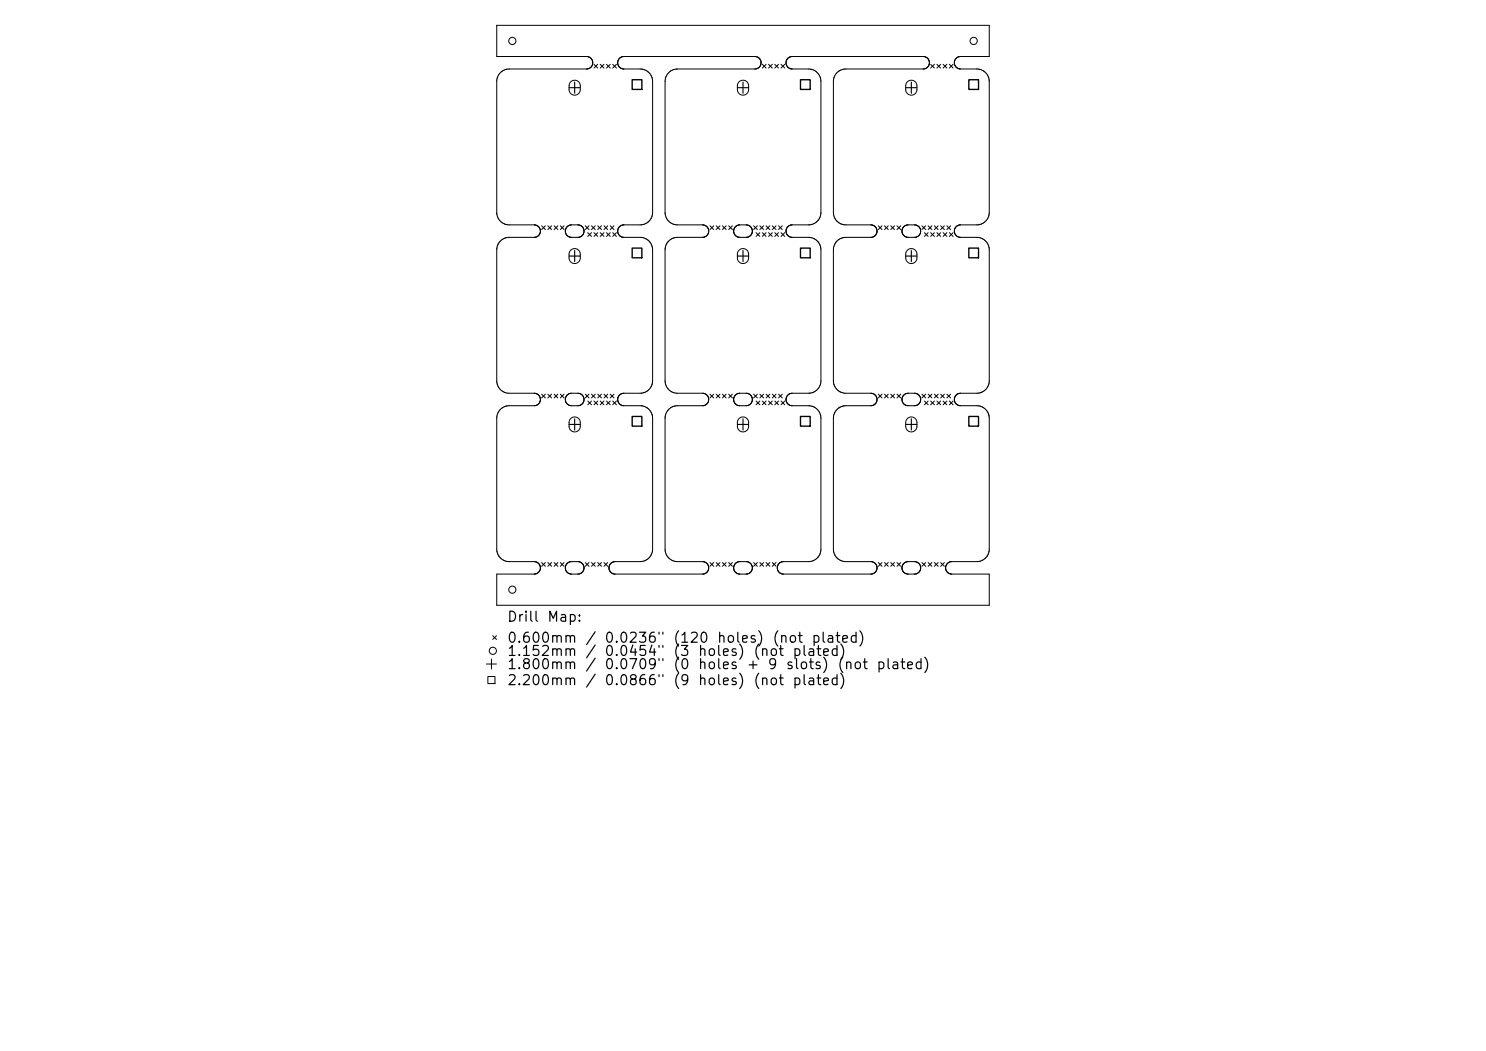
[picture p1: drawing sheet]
<svg xmlns="http://www.w3.org/2000/svg" width="297mm" height="210mm" viewBox="0 0 297 210" stroke-linecap="round" stroke-linejoin="round" font-family="sans-serif">
<defs><g id="words">
<g font-size="2">
<text x="101.2" y="124.7">Drill</text>
<text x="109.2" y="124.7">Map:</text>
<text x="101.2" y="128.9">0.600mm</text>
<text x="101.2" y="131.6">1.152mm</text>
<text x="116.8" y="128.9">/</text>
<text x="116.8" y="131.6">/</text>
<text x="120.7" y="128.9">0.0236&quot;</text>
<text x="120.7" y="131.6">0.0454&quot;</text>
<text x="134.4" y="128.9">(120</text>
<text x="134.4" y="131.6">(3</text>
<text x="139.4" y="131.6">holes)</text>
<text x="143.2" y="128.9">holes)</text>
<text x="150.4" y="131.6">(not</text>
<text x="154.2" y="128.9">(not</text>
<text x="158.2" y="131.6">plated)</text>
<text x="162" y="128.9">plated)</text>
<text x="101.2" y="134.2">1.800mm</text>
<text x="101.2" y="137.4">2.200mm</text>
<text x="116.8" y="134.2">/</text>
<text x="116.8" y="137.4">/</text>
<text x="120.7" y="134.2">0.0709&quot;</text>
<text x="120.7" y="137.4">0.0866&quot;</text>
<text x="134.4" y="134.2">(0</text>
<text x="134.4" y="137.4">(9</text>
<text x="139.4" y="134.2">holes</text>
<text x="139.4" y="137.4">holes)</text>
<text x="149.1" y="134.2">+</text>
<text x="150.4" y="137.4">(not</text>
<text x="153.3" y="134.2">9</text>
<text x="156.9" y="134.2">slots)</text>
<text x="158.2" y="137.4">plated)</text>
<text x="167.2" y="134.2">(not</text>
<text x="175" y="134.2">plated)</text>
</g>
</g></defs>
<g fill="none" stroke="#000" stroke-width=".2">
<path d="M100.4 14.2l-.8 .9-.3 1.2v26.1l.3 1.2M100.4 14.2h.1M101.3 13.8l-.9 .4M101.3 13.8h.1M114.1 16.4a1.12 1.12 0 0 1 1.2-.3 1.12 1.12 0 0 1 .7 1v.8a1.12 1.12 0 0 1-1.1 1.1 1.12 1.12 0 0 1-1.2-1.1l.1-.9zM118.7 12.8l.8 .8M119.5 12.8l-.8 .8M120 12.8l.7 .8M120.7 12.8l-.7 .8M121.2 12.8l.8 .8M122 12.8l-.8 .8M122.5 12.8l.7 .8"/>
<path d="M123.2 12.8l-.7 .8M128.7 13.9l-4.4-.2-.7-.6-.1-1 .5-.6 .6-.2h26.3l.8 .3 .4 .8-.3 .9-.8 .5h-15.6a2.49 2.49 0 0 0-2.5 2.5v26.1l.3 1.2M128.7 13.9h.1M128.7 13.9l.4 .2M129.1 14.1h.1M129.1 14.1l.4 .2M129.5 14.3v.1M129.5 14.4l.4 .3M129.9 14.7h.1M129.9 14.7l.4 .8 .1 .8v26.1l-.1 .8M147.7 16.4a1.12 1.12 0 0 1 1.2-.3 1.12 1.12 0 0 1 .7 1v.8a1.12 1.12 0 0 1-1.1 1.1 1.12 1.12 0 0 1-1.1-1.1v-.9zM152.4 12.8l.7 .8"/>
<path d="M153.1 12.8l-.7 .8M153.6 12.8l.8 .8M154.4 12.8l-.8 .8M154.9 12.8l.7 .8M155.6 12.8l-.7 .8M156.1 12.8l.7 .8M156.8 12.8l-.7 .8M167.7 14.2l-.8 .9-.3 1.2v26.1l.1 .8 .4 .8M167.7 14.2h.1M167.9 14.1l-.2 .1M167.9 14.1h.1M181.4 16.4a1.12 1.12 0 0 1 1.2-.3 1.12 1.12 0 0 1 .7 1v.8a1.12 1.12 0 0 1-1.2 1.1 1.12 1.12 0 0 1-1.1-1.1v-.9z"/>
<path d="M185.3 11.6l-.8-.3h-26.2l-.6 .2-.5 .6v1l.7 .6 3.7 .1a2.49 2.49 0 0 1 2.5 2.5v26.1l-.3 1.2M185.3 11.6h.1M185.3 11.6l.4 .6v.7l-.4 .6-.6 .3h-15.6l-1.2 .3M186 12.8l.8 .8M186.8 12.8l-.8 .8M187.3 12.8l.7 .8M188 12.8l-.7 .8M188.5 12.8l.7 .8M189.2 12.8l-.7 .8M189.7 12.8l.8 .8M190.5 12.8l-.8 .8M191.2 11.6l-.4 .5-.1 .6 .3 .5 .4 .4 .5 .2h3.6"/>
<path d="M191.2 11.6l.7-.3h5.8v-6.2h-98.4v6.2h18l.8 .4 .4 .7-.3 .9-.9 .5h-16M191.2 11.6h.1M195.5 13.8h.1M195.5 13.8l1.1 .4M196.6 14.2h.1M196.6 14.2l.8 .9 .3 .9M197.7 16h.1M197.7 16v26.9M99.3 49.7v26.4l.1 .7M99.3 49.7h.1M99.6 43.6h.1M99.6 43.6l.8 .9"/>
<path d="M100.4 44.5h.1M100.4 44.5l.9 .4M101.3 47.5a2.49 2.49 0 0 0-2 2.2M101.3 44.9h.1M101.3 44.9l5.7 .1 .7 .4 .3 .8-.3 .8-.7 .4-5.7 .1M101.3 47.5h.1M108.3 45.1l.7 .8M109 45.1l-.7 .8M109.5 45.1l.7 .8M110.2 45.1l-.7 .8M110.7 45.1l.8 .8M111.5 45.1l-.8 .8"/>
<path d="M112 45.1l.7 .8M112.7 45.1l-.7 .8M113.4 45.3l.7-.4 1.9 .1 .6 .7v1l-.3 .4-.5 .3-2-.1-.5-.3-.3-.6v-.6zM113.7 50.8a1.12 1.12 0 0 1 1.2-1.1 1.12 1.12 0 0 1 1.1 1.1M113.7 50.8v.7a1.12 1.12 0 0 0 1.2 1.2 1.12 1.12 0 0 0 1.1-1.2v-.7M117 45.1l.7 .8M117.5 46.5l.7 .7M117.7 45.1l-.7 .8M118.2 46.5l-.7 .7M118.2 45.1l.8 .8M118.7 46.5l.8 .7M119 45.1l-.8 .8"/>
<path d="M119.5 46.5l-.8 .7M119.5 45.1l.7 .8M120 46.5l.7 .7M120.2 45.1l-.7 .8M120.7 46.5l-.7 .7M120.7 45.1l.8 .8M121.2 46.5l.8 .7M121.5 45.1l-.8 .8M122 46.5l-.8 .7M122 45.1l.7 .8M122.5 46.5l.7 .7M122.7 45.1l-.7 .8"/>
<path d="M123.2 46.5l-.7 .7M129.1 47.7h.1M129.1 47.7l.6 .5 .4 .5 .3 1.2v26.2l-.1 .7M129.5 44.4l-.6 .3-.7 .2-3.9 .1-.6 .4-.2 .7 .2 .8 .6 .5h3.9l.9 .3M129.5 44.4h.1M129.9 44l-.4 .4M129.9 44h.1M130.3 43.2l-.4 .8M130.3 43.2h.1M132.9 49.7v26.4l.3 1.1M132.9 49.7h.1M133.2 43.6h.1"/>
<path d="M133.2 43.6a2.49 2.49 0 0 0 2.2 1.3h5.1l.8 .4M141.3 45.3h.1M141.3 45.3l.3 .6v.6l-.3 .5-.5 .4h-5.4a2.49 2.49 0 0 0-2.5 2.3M141.9 45.1l.7 .8M142.6 45.1l-.7 .8M143.1 45.1l.8 .8M143.9 45.1l-.8 .8M144.4 45.1l.7 .8M145.1 45.1l-.7 .8M145.6 45.1l.8 .8M146.4 45.1l-.8 .8M147 45.3l.8-.4 1.8 .1 .7 .7v1l-.4 .4-.5 .3-2-.1-.5-.3-.2-.6v-.6z"/>
<path d="M147.4 50.8v.7a1.12 1.12 0 0 0 1.1 1.2 1.12 1.12 0 0 0 1.1-1.2v-.7M147.4 50.8a1.12 1.12 0 0 1 1.1-1.1 1.12 1.12 0 0 1 1.1 1.1M150.6 45.1l.8 .8M151.1 46.5l.8 .7M151.4 45.1l-.8 .8M151.9 46.5l-.8 .7M151.9 45.1l.7 .8M152.4 46.5l.7 .7M152.6 45.1l-.7 .8M153.1 46.5l-.7 .7M153.1 45.1l.8 .8M153.6 46.5l.8 .7"/>
<path d="M153.9 45.1l-.8 .8M154.4 46.5l-.8 .7M154.4 45.1l.7 .8M154.9 46.5l.7 .7M155.1 45.1l-.7 .8M155.6 46.5l-.7 .7M155.6 45.1l.8 .8M156.1 46.5l.7 .7M156.4 45.1l-.8 .8M156.8 46.5l-.7 .7M157.4 45.3l-.3 .6v.5l.3 .6 .4 .3 .5 .1h3.3a2.49 2.49 0 0 1 2.3 1.6M157.5 45.3h-.1"/>
<path d="M163.8 43.6l-.6 .8-.9 .4-4.1 .1-.7 .4M163.8 43.6h.1M163.9 49h.1M163.9 49l.2 .9v26.2l-.3 1.1M166.6 49.7v26.4l.1 .7M166.6 49.7h.1M167.1 44h.1M167.1 44l.6 .5M167.7 44.5h.1M167.7 44.5l.6 .3M168.3 47.5a2.49 2.49 0 0 0-1.7 2.2M168.3 44.8h.1"/>
<path d="M168.4 44.8l5.9 .2 .7 .4 .3 .8-.3 .8-.7 .4-5.9 .1M168.4 47.5h-.1M175.5 45.1l.8 .8M176.3 45.1l-.8 .8M176.8 45.1l.7 .8M177.5 45.1l-.7 .8M178 45.1l.8 .8M178.8 45.1l-.8 .8M179.3 45.1l.7 .8M180 45.1l-.7 .8M180.6 45.3l.8-.4 1.8 .1 .7 .7v1l-.3 .4-.5 .3-2.1-.1-.4-.3-.3-.6v-.6zM181 50.8v.7a1.12 1.12 0 0 0 1.1 1.2 1.12 1.12 0 0 0 1.2-1.2v-.7"/>
<path d="M181 50.8a1.12 1.12 0 0 1 1.1-1.1 1.12 1.12 0 0 1 1.2 1.1M184.3 45.1l.7 .8M184.8 46.5l.7 .7M185 45.1l-.7 .8M185.5 46.5l-.7 .7M185.5 45.1l.8 .8M186 46.5l.8 .7M186.3 45.1l-.8 .8M186.8 46.5l-.8 .7M186.8 45.1l.7 .8M187.3 46.5l.7 .7M187.5 45.1l-.7 .8"/>
<path d="M188 46.5l-.7 .7M188 45.1l.7 .8M188.5 46.5l.7 .7M188.7 45.1l-.7 .8M189.2 46.5l-.7 .7M189.2 45.1l.8 .8M189.7 46.5l.8 .7M190 45.1l-.8 .8M190.5 46.5l-.8 .7M195.5 44.9l-3.8 .1-.7 .4-.3 .8 .3 .7 .7 .5h3.8M195.5 47.4h.1M195.5 44.9h.1"/>
<path d="M195.5 47.4l.7 .2 .6 .4 .7 1M195.7 44.9h-.2M195.7 44.9h.1M196.6 44.5l-.9 .4M196.6 44.5h.1M196.8 44.4l-.2 .1M196.8 44.4h.1M197.4 43.6l-.6 .8M197.4 43.6h.1M197.5 49h.1M197.5 49l.2 .9v26.2l-.1 .7M197.6 43.2l-.2 .4"/>
<path d="M197.6 43.2h.1M197.7 42.9l-.1 .3M197.7 42.9h.1M99.4 76.8h.1M99.4 76.8l.2 .4M99.6 77.2v.1M99.6 77.3l.6 .7M100.2 78h.1M100.2 78l.6 .4 .7 .2h5.5l.7 .4 .3 .8-.2 .8-.7 .4-5.6 .1-1.1 .4M108.3 78.8l.7 .7M109 78.8l-.7 .7M109.5 78.8l.7 .7"/>
<path d="M110.2 78.8l-.7 .7M110.7 78.8l.8 .7M111.5 78.8l-.8 .7M112 78.8l.7 .7M112.7 78.8l-.7 .7M113.4 78.9l.7-.3 1.9 .1 .6 .6v1l-.3 .4-.5 .3h-2l-.5-.4-.3-.5v-.6zM117 78.8l.7 .7M117.7 78.8l-.7 .7M118.2 78.8l.8 .7M119 78.8l-.8 .7M119.5 78.8l.7 .7M120.2 78.8l-.7 .7"/>
<path d="M120.7 78.8l.8 .7M121.5 78.8l-.8 .7M122 78.8l.7 .7M122.7 78.8l-.7 .7M129.3 78.2l-1.1 .4h-3.8l-.6 .3-.3 .7 .1 .9 .7 .5 4.4 .2M129.3 78.1v.1M129.5 78l-.2 .1M129.5 78h.1M130.3 76.8l-.3 .7-.5 .5M130.3 76.8h.1M133.2 77.2v.1M133.2 77.3l.6 .7 .9 .5 5.9 .1 .6 .3 .4 .6-.1 1-.8 .5-5.3 .1-.9 .2"/>
<path d="M141.9 78.8l.7 .7M142.6 78.8l-.7 .7M143.1 78.8l.8 .7M143.9 78.8l-.8 .7M144.4 78.8l.7 .7M145.1 78.8l-.7 .7M145.6 78.8l.8 .7M146.4 78.8l-.8 .7M147 78.9l.8-.3 1.8 .1 .7 .6v1l-.4 .5-.5 .2h-2l-.5-.4-.2-.5v-.6zM150.6 78.8l.8 .7M151.4 78.8l-.8 .7M151.9 78.8l.7 .7"/>
<path d="M152.6 78.8l-.7 .7M153.1 78.8l.8 .7M153.9 78.8l-.8 .7M154.4 78.8l.7 .7M155.1 78.8l-.7 .7M155.6 78.8l.8 .7M156.4 78.8l-.8 .7M162.5 78.4l-.7 .2h-3.8l-.7 .5-.2 .7 .3 .8 .6 .4 3.8 .1 .7 .2M162.6 78.4h-.1M163.8 77.3l-.6 .7-.6 .4M163.8 77.2v.1M166.7 76.8h.1"/>
<path d="M166.7 76.8l.3 .7 .5 .5M167.5 78h.1M167.5 78l.4 .3M167.9 78.3h.1M167.9 78.3l1.1 .3h5.3l.6 .3 .4 .7-.2 .9-.8 .5-5.9 .2M175.5 78.8l.8 .7M176.3 78.8l-.8 .7M176.8 78.8l.7 .7M177.5 78.8l-.7 .7M178 78.8l.8 .7M178.8 78.8l-.8 .7M179.3 78.8l.7 .7"/>
<path d="M180 78.8l-.7 .7M180.6 78.9l.8-.3 1.8 .1 .7 .6v1l-.3 .5-.5 .2h-2.1l-.4-.4-.3-.5v-.6zM184.3 78.8l.7 .7M185 78.8l-.7 .7M185.5 78.8l.8 .7M186.3 78.8l-.8 .7M186.8 78.8l.7 .7M187.5 78.8l-.7 .7M188 78.8l.7 .7M188.7 78.8l-.7 .7M189.2 78.8l.8 .7M190 78.8l-.8 .7"/>
<path d="M195.5 78.6h-3.8l-.7 .5-.3 .7 .3 .8 .7 .4 3.8 .1M195.5 78.6h.1M196.8 78l-.6 .4-.7 .2M196.8 78h.1M197.4 77.3l-.6 .7M197.4 77.2v.1M197.6 76.8l-.2 .4M197.6 76.8h.1M99.6 82.4l-.3 1.2v26.1l.2 1M99.6 82.4h.1M100.4 81.5l-.8 .9M100.4 81.5h.1"/>
<path d="M114.1 83.6a1.12 1.12 0 0 1 1.2-.2 1.12 1.12 0 0 1 .7 1v.8a1.12 1.12 0 0 1-1.1 1.1 1.12 1.12 0 0 1-1.2-1.1l.1-1zM117.5 80.1l.7 .8M118.2 80.1l-.7 .8M118.7 80.1l.8 .8M119.5 80.1l-.8 .8M120 80.1l.7 .8M120.7 80.1l-.7 .8M121.2 80.1l.8 .8M122 80.1l-.8 .8M122.5 80.1l.7 .8M123.2 80.1l-.7 .8M128.7 81.2h.1"/>
<path d="M128.7 81.2l.6 .3M129.3 81.5h.1M129.3 81.5l.2 .1M129.5 81.6h.1M129.5 81.6l.5 .6 .3 .6M130.3 82.8v.1M130.3 82.9l.1 .7v26.1a2.49 2.49 0 0 1-2.4 2.5l-5.3 .1-.8 .5-.2 1 .5 .6 .7 .3h17.5l.9-.4M133.2 82.4l-.3 1.2v26.1l.1 .8 .3 .6 .5 .6 .7 .3M133.2 82.4h.1M134.5 81.3l-.7 .3-.6 .8M134.5 81.3h.1M147.7 83.6a1.12 1.12 0 0 1 1.2-.2 1.12 1.12 0 0 1 .7 1v.8a1.12 1.12 0 0 1-1.1 1.1 1.12 1.12 0 0 1-1.1-1.1v-1z"/>
<path d="M151.1 80.1l.8 .8M151.9 80.1l-.8 .8M152.4 80.1l.7 .8M153.1 80.1l-.7 .8M153.6 80.1l.8 .8M154.4 80.1l-.8 .8M154.9 80.1l.7 .8M155.6 80.1l-.7 .8M156.1 80.1l.7 .8M156.8 80.1l-.7 .8M162.5 81.3h.1M162.6 81.3l.6 .3 .6 .8"/>
<path d="M163.8 82.4h.1M163.8 82.4l.3 1.2v26.1l-.2 1M167.7 81.5l-.8 .9-.3 1.2v26.1a2.49 2.49 0 0 0 2.5 2.5l5.2 .1 .8 .5 .2 1-.5 .6-.7 .3h-17.5l-.9-.4M167.7 81.5h.1M168.3 81.2l-.6 .3M168.4 81.2h-.1M181.4 83.6a1.12 1.12 0 0 1 1.2-.2 1.12 1.12 0 0 1 .7 1v.8a1.12 1.12 0 0 1-1.2 1.1 1.12 1.12 0 0 1-1.1-1.1v-1zM184.8 80.1l.7 .8M185.5 80.1l-.7 .8M186 80.1l.8 .8M186.8 80.1l-.8 .8M187.3 80.1l.7 .8"/>
<path d="M188 80.1l-.7 .8M188.5 80.1l.7 .8M189.2 80.1l-.7 .8M189.7 80.1l.8 .8M190.5 80.1l-.8 .8M195.5 81.1h.1M195.5 81.1l.7 .2 .6 .3M196.8 81.6h.1M196.8 81.6l.6 .8M197.4 82.4h.1M197.4 82.4l.2 .4M197.6 82.8v.1"/>
<path d="M197.6 82.9l.1 .7v26.1l-.2 1M99.5 110.7h.1M99.5 110.7l.7 1 1.1 .5 5.8 .1 .7 .4 .2 .8-.3 .8-.8 .4h-7.6v6.2h98.4v-6.2h-7.6l-.8-.4-.3-.8 .3-.8 .7-.5 6-.1 .8-.4 .7-1M108.3 112.4l.7 .8M109 112.4l-.7 .8M109.5 112.4l.7 .8M110.2 112.4l-.7 .8M110.7 112.4l.8 .8M111.5 112.4l-.8 .8M112 112.4l.7 .8M112.7 112.4l-.7 .8M113.4 112.6l.7-.4 1.9 .1 .6 .7v.9l-.3 .5-.5 .3-2-.1-.5-.3-.3-.6v-.6z"/>
<path d="M117 112.4l.7 .8M117.7 112.4l-.7 .8M118.2 112.4l.8 .8M119 112.4l-.8 .8M119.5 112.4l.7 .8M120.2 112.4l-.7 .8M120.7 112.4l.8 .8M121.5 112.4l-.8 .8M134.5 112h.1M134.5 112l.9 .2 5.4 .1 .5 .3 .3 .6v.6l-.3 .5M141.3 114.3h.1M141.9 112.4l.7 .8"/>
<path d="M142.6 112.4l-.7 .8M143.1 112.4l.8 .8M143.9 112.4l-.8 .8M144.4 112.4l.7 .8M145.1 112.4l-.7 .8M145.6 112.4l.8 .8M146.4 112.4l-.8 .8M147 112.6l.8-.4 1.8 .1 .7 .7v.9l-.4 .5-.5 .3-2-.1-.5-.3-.2-.6v-.6zM150.6 112.4l.8 .8M151.4 112.4l-.8 .8M151.9 112.4l.7 .8M152.6 112.4l-.7 .8"/>
<path d="M153.1 112.4l.8 .8M153.9 112.4l-.8 .8M154.4 112.4l.7 .8M155.1 112.4l-.7 .8M155.7 114.3h.1M162.5 112l-.9 .2-5.4 .1-.5 .3-.3 .6v.6l.3 .5M162.6 112h-.1M163.9 110.7l-.6 .8-.7 .5M163.9 110.7h.1M175.5 112.4l.8 .8M176.3 112.4l-.8 .8M176.8 112.4l.7 .8"/>
<path d="M177.5 112.4l-.7 .8M178 112.4l.8 .8M178.8 112.4l-.8 .8M179.3 112.4l.7 .8M180 112.4l-.7 .8M180.6 112.6l.8-.4 1.8 .1 .7 .7v.9l-.3 .5-.5 .3-2.1-.1-.4-.3-.3-.6v-.6zM184.3 112.4l.7 .8M185 112.4l-.7 .8M185.5 112.4l.8 .8M186.3 112.4l-.8 .8M186.8 112.4l.7 .8M187.5 112.4l-.7 .8"/>
<path d="M188 112.4l.7 .8M188.7 112.4l-.7 .8M197.5 110.7h.1M97.2 132.7h2M97.5 135.2h1.4v1.4h-1.4zM98.2 131.7v2M98.5 127l.7 .8M99.2 127l-.7 .8"/>
<circle cx="102.4" cy="8.2" r=".72"/>
<circle cx="194.6" cy="8.2" r=".72"/>
<circle cx="102.4" cy="117.8" r=".72"/>
<circle cx="98.5" cy="130" r=".72"/>
</g>
<g fill="none" stroke="#000" stroke-width=".22">
<path d="M113.7 17.5h2.3M114.9 16.4v2.2M147.4 17.5h2.2M148.5 16.4v2.2M181 17.5h2.3M182.1 16.4v2.2M113.7 51.2h2.3M114.9 50v2.3M147.4 51.2h2.2M148.5 50v2.3M181 51.2h2.3M182.1 50v2.3"/>
<path d="M113.7 84.8h2.3M114.9 83.7v2.2M147.4 84.8h2.2M148.5 83.7v2.2M181 84.8h2.3M182.1 83.7v2.2"/>
</g>
<path d="M126.3 15.9h2v2h-2zM160 15.9h1.9v2h-1.9zM193.6 15.9h2v2h-2zM126.3 49.6h2v1.9h-2zM160 49.6h1.9v1.9h-1.9zM193.6 49.6h2v1.9h-2zM126.3 83.2h2v2h-2zM160 83.2h1.9v2h-1.9zM193.6 83.2h2v2h-2z" fill="none" stroke="#000" stroke-width=".27"/>
<use href="#words"/>
</svg>
